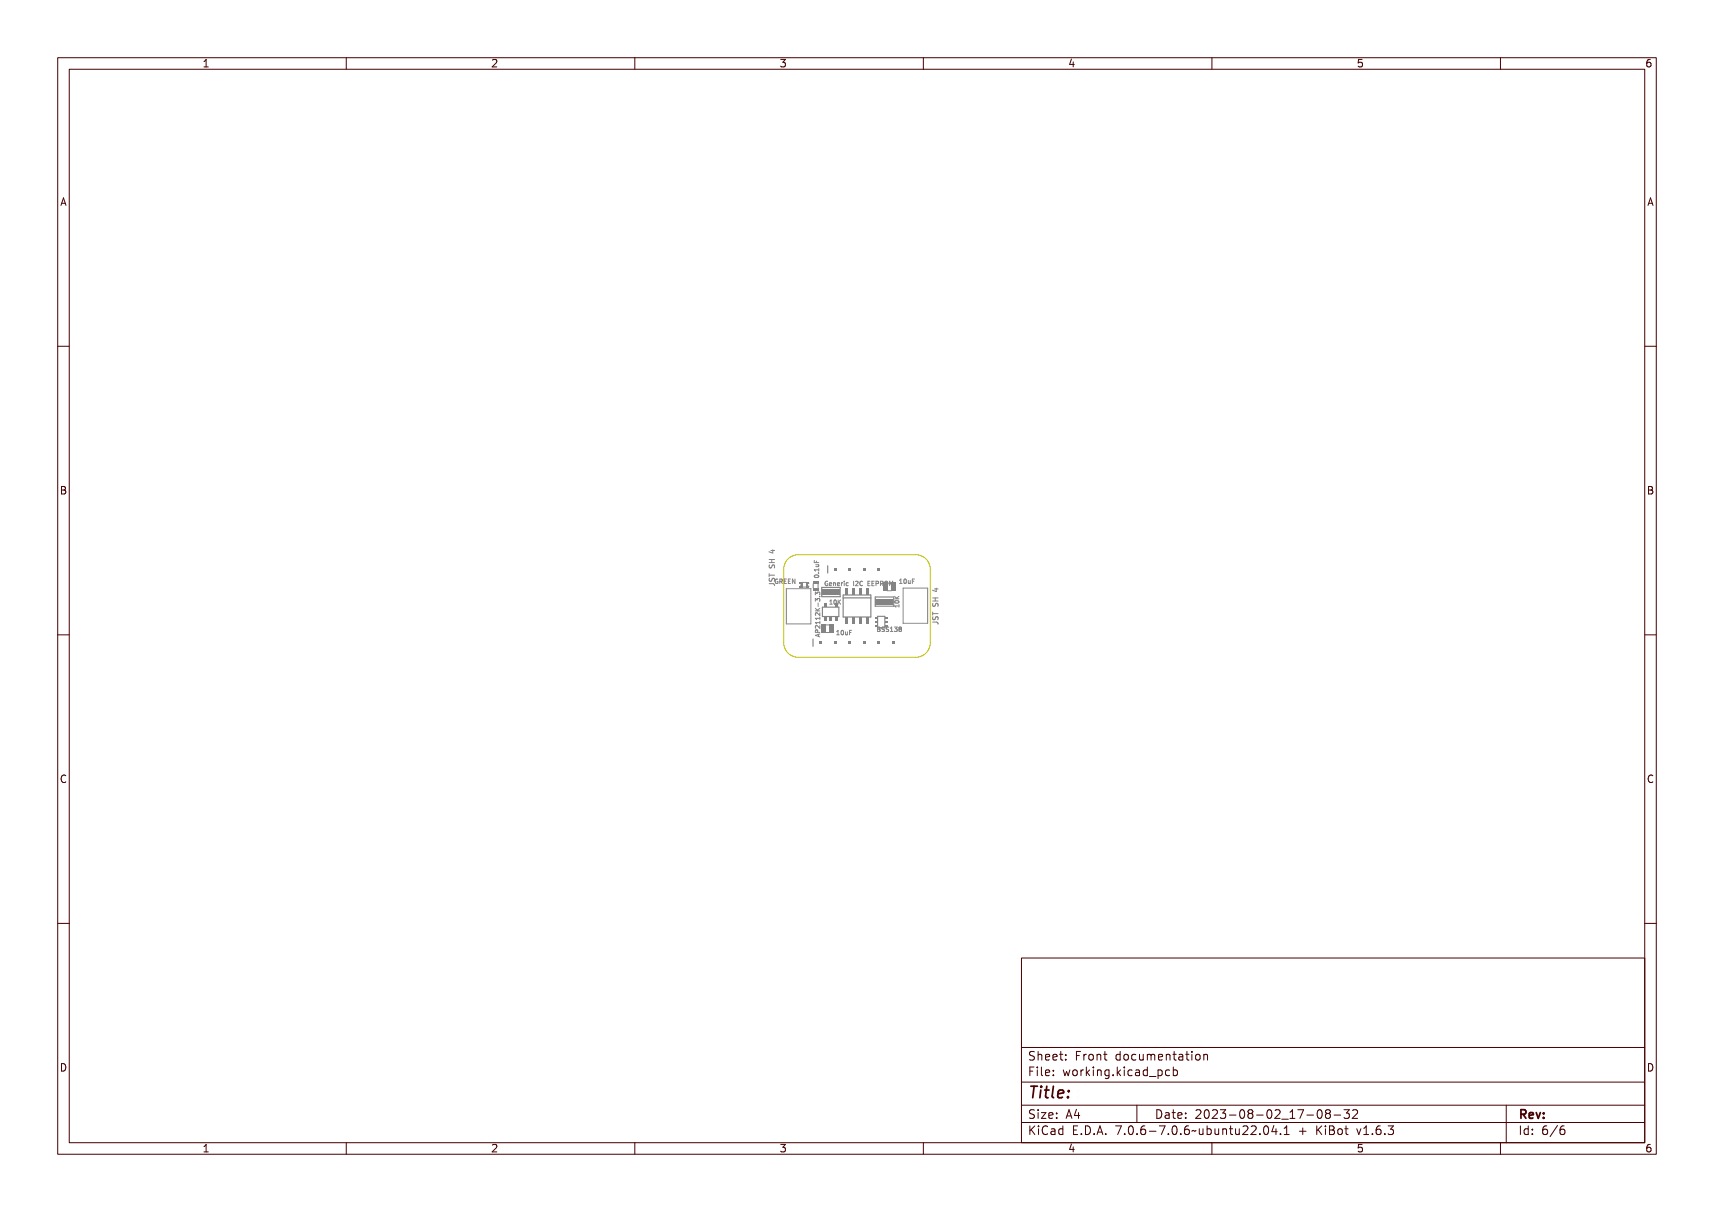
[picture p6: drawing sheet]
<svg xmlns="http://www.w3.org/2000/svg" width="297mm" height="210mm" viewBox="0 0 297 210" stroke-linecap="round" stroke-linejoin="round" font-family="sans-serif">
<defs><g id="words">
<text font-size="2.7" fill="#480000" x="178" y="190.3">Title:</text>
<g font-size="2" fill="#480000">
<text x="178" y="183.7">Sheet: Front documentation</text>
<text x="178" y="186.5">File: working.kicad_pcb</text>
<text x="178" y="193.9">Size: A4</text>
<text x="178" y="196.6">KiCad E.D.A. 7.0.6-7.0.6~ubuntu22.04.1 + KiBot v1.6.3</text>
<text x="200" y="193.9">Date: 2023-08-02_17-08-32</text>
<text x="263" y="196.6">Id: 6/6</text>
<text x="263" y="193.9">Rev:</text>
</g>
<g font-size="1.7" fill="#480000">
<text x="35" y="11.7">1</text>
<text x="85" y="11.7">2</text>
<text x="135" y="11.7">3</text>
<text x="185" y="11.7">4</text>
<text x="235" y="11.7">5</text>
<text x="285" y="11.7">6</text>
<text x="10.5" y="35.7">A</text>
<text x="285.5" y="35.7">A</text>
<text x="10.5" y="85.6">B</text>
<text x="285.5" y="85.6">B</text>
<text x="10.5" y="135.7">C</text>
<text x="285.5" y="135.7">C</text>
<text x="10.5" y="185.6">D</text>
<text x="285.5" y="185.6">D</text>
<text x="35" y="199.7">1</text>
<text x="85" y="199.7">2</text>
<text x="135" y="199.7">3</text>
<text x="185" y="199.7">4</text>
<text x="235" y="199.7">5</text>
<text x="285" y="199.7">6</text>
</g>
<g font-size="1" fill="#848484">
<text x="134.8" y="101.1">GREEN</text>
<text x="141.9" y="100.2" transform="rotate(-90 141.9 100.2)">0.1uF</text>
<text x="142.8" y="101.5">Generic I2C EEPROM</text>
<text x="156.1" y="101.1">10uF</text>
<text x="143.6" y="104.7">10K</text>
<text x="142.1" y="110.5" transform="rotate(-90 142.1 110.5)">AP2112K-3.3</text>
<text x="144.8" y="110">10uF</text>
<text x="152.6" y="109.5">BSS138</text>
</g>
</g></defs>
<g fill="none" stroke="#848484" stroke-width=".17">
<path d="M133.3 99.4v.5M133.3 99.7h.9M133.3 97.5h.9M133.3 96.9h.9M133.3 97.9l.1 .5h.2l.2-.4 .2-.1 .2 .2v.3M133.4 99.5h.1v.2h.8v.2h-.8v.2h-.1zM133.4 97.3h.9v.1h-.4v.3h.4v.1h-.9v-.1h.4v-.3h-.4zM133.4 95.9h.6l.1-.2 .2 .3h-.2v.4h-.1l-.6-.4zM133.5 98.1h.1a.18 .18 0 0 0 0 .3 .18 .18 0 0 0 .2-.1 .29 .29 0 0 1 .5-.2 .29 .29 0 0 1-.1 .5v-.1a.22 .22 0 0 0 0-.3 .22 .22 0 0 0-.3 0 .22 .22 0 0 0 0 .3 .29 .29 0 0 1-.4 0 .29 .29 0 0 1 0-.4zM133.5 96h.5v.3zM133.6 95.4h.6M133.7 96.9v.6"/>
<path d="M133.9 95.3v.5l-.7-.2M141.1 98.6h.7l.1-.2v.5l-.1-.2h-.6l.1 .2h-.1zM141.1 97.2l.1 .3h.3v-.3v.3h.4v.1h-.8zM141.2 99.8l.5-.1 .2 .1a.37 .37 0 0 1-.4 .4 .37 .37 0 0 1-.3-.4zM141.2 99.9a.34 .34 0 0 1 .6 .1 .34 .34 0 0 1-.6-.1zM141.3 97.8h.6l-.1 .1a.18 .18 0 0 1 .1 .3 .18 .18 0 0 1-.2 .1h-.4v-.1h.5v-.2l-.5-.1zM141.7 99.2h.2v.2h-.2zM133.3 101.1l.8 .1 .1 .3M133.3 100.2v.4l.2 .1 .2-.1 .2-.4h.2l.1 .5M133.4 101.1h.6a.26 .26 0 0 1 .3 .2 .26 .26 0 0 1-.1 .3 .21 .21 0 0 0 .1-.2 .21 .21 0 0 0-.3-.2h-.5v.2h-.1zM133.5 100.3l.1 .1a.18 .18 0 0 0 0 .3 .18 .18 0 0 0 .2-.2 .29 .29 0 0 1 .5-.2 .29 .29 0 0 1-.1 .5 .22 .22 0 0 0 0-.3 .22 .22 0 0 0-.3-.1 .22 .22 0 0 0 0 .3 .29 .29 0 0 1-.4 0 .29 .29 0 0 1 0-.4zM134.6 100.3a.42 .42 0 0 0-.3 .4 .42 .42 0 0 0 .3 .4"/>
<path d="M135 100.5l.3-.1 .1 .1a.27 .27 0 0 0-.4 .2 .27 .27 0 0 0 .3 .3l-.1-.2h.2v.3a.37 .37 0 0 1-.5-.1 .37 .37 0 0 1 .1-.5zM135.5 100.4h.2a.21 .21 0 0 1 .3 .1 .21 .21 0 0 1-.1 .3l.2 .3-.4-.3h-.1v.3h-.1zM135.6 100.5h.1a.14 .14 0 0 1 .2 .1 .14 .14 0 0 1-.1 .1h-.2zM136.2 100.4h.4l-.3 .1v.2h.3l-.3 .1v.2l.3 .1h-.4zM136.8 100.4h.5l-.4 .1v.2h.3l-.3 .1v.2l.4 .1h-.5zM137.4 100.4h.1l.3 .6v-.6h.1v.7h-.1l-.3-.6v.6h-.1zM141.3 103.1v-.5l.3 .3 .1-.3h.3v.5M141.3 110.1l.8-.3-.2 .2v.3l.2 .1-.8-.2zM141.3 108.2h.7l.1-.2v.4l-.1-.1h-.6l.1 .2h-.1zM141.3 107.6h.7l.1-.2v.4l-.1-.1h-.6l.1 .1h-.1zM141.3 106.1l.3 .3 .5-.3v.1l-.4 .3h.4v.1h-.8v-.1h.4zM141.4 108.7h.2l.4 .3 .1-.3v.4l-.6-.3-.1 .1 .1 .2h-.1z"/>
<path d="M141.4 106.9l.2-.1 .4 .4 .1-.4v.5l-.6-.4-.1 .1 .1 .3h-.1zM141.4 105h.2l.1 .1a.23 .23 0 0 1 .4-.1 .23 .23 0 0 1-.1 .4v-.1a.17 .17 0 0 0-.1-.3 .18 .18 0 0 0-.2 .3h-.1a.16 .16 0 0 0-.1-.2 .16 .16 0 0 0-.2 .1 .16 .16 0 0 0 .1 .2l-.1-.1zM141.4 103.8l.2-.1 .1 .1a.23 .23 0 0 1 .4 0 .23 .23 0 0 1-.1 .4v-.1a.17 .17 0 0 0-.1-.3 .17 .17 0 0 0-.2 .2h-.1a.16 .16 0 0 0-.1-.2 .16 .16 0 0 0-.2 .1 .16 .16 0 0 0 .1 .2h-.1zM141.4 109.3h.3l.1 .3h.3v.1h-.8zM141.4 110.1l.4-.1v.3zM141.5 109.4h.2v.2h-.3zM141.8 105.6l.1 .3zM141.9 104.5h.2v.1h-.2zM142.9 100.9l.3-.2 .1 .2a.27 .27 0 0 0-.4 .2 .27 .27 0 0 0 .3 .3l-.1-.3h.2v.4a.37 .37 0 0 1-.5-.1 .37 .37 0 0 1 .1-.5zM143.5 101h.4l.1 .3h-.4l.1 .1h.2a.28 .28 0 0 1-.4 .1 .28 .28 0 0 1 0-.5zM143.6 101.1l.2-.1 .1 .2h-.3zM143.7 104h.3v.6l.1 .1h-.4l.2-.1v-.5z"/>
<path d="M144.1 100.9l.1 .1a.18 .18 0 0 1 .2 0 .18 .18 0 0 1 .2 .2v.3l-.2-.5-.3 .5zM144.3 104.1l.1-.1a.35 .35 0 0 1 .3 .4 .35 .35 0 0 1-.3 .3l-.1-.2zM144.4 104.1a.3 .3 0 0 1 .2 .3 .3 .3 0 0 1-.2 .2zM144.8 101h.4v.3h-.4l.1 .1h.3a.28 .28 0 0 1-.4 .1 .28 .28 0 0 1 0-.5zM144.9 104h.1v.3l.4-.3-.3 .3 .3 .4-.4-.3v.3h-.1zM144.9 101.1l.1-.1 .1 .2h-.3zM144.9 109.3h.3v.6l.2 .1h-.4l.1-.1v-.5h-.2zM145.5 100.9l.1 .2 .3-.1v.1h-.3v.4h-.1zM145.6 109.4v-.1a.37 .37 0 0 1 .4 .3 .37 .37 0 0 1-.4 .4l-.1-.2zM145.7 109.4a.31 .31 0 0 1 .2 .2 .31 .31 0 0 1-.2 .3zM146 100.9h.3v.5l.2 .1h-.5l.2-.1v-.4zM146.2 109.5h.1l.1 .5 .2-.5v.5l-.1-.1a.18 .18 0 0 1-.2 .1 .18 .18 0 0 1-.1-.2z"/>
<path d="M146.2 100.7l.1 .2zM146.7 101l.2-.1 .2 .2a.2 .2 0 0 0-.3 0 .2 .2 0 0 0 0 .3 .2 .2 0 0 0 .3 0v.1a.3 .3 0 0 1-.4-.1 .3 .3 0 0 1 0-.4zM146.8 109.3h.4l-.3 .1v.2h.3l-.3 .1v.3h-.1zM147.9 100.8h.4l-.2 .1v.5l.2 .1h-.4l.1-.1v-.5zM148.5 100.8a.29 .29 0 0 1 .4 .2 .29 .29 0 0 1-.2 .3l-.1 .1 .3 .1h-.4l.3-.5-.1-.2-.2 .1zM149.2 100.9l.2-.2 .2 .2a.26 .26 0 0 0-.4 .2 .26 .26 0 0 0 .4 .3v.1a.38 .38 0 0 1-.5-.2 .38 .38 0 0 1 .1-.4zM150.4 100.8h.4l-.3 .1v.2h.3l-.3 .1v.2l.3 .1h-.4zM151 100.8h.4l-.3 .1v.2h.3l-.3 .1v.2l.3 .1h-.4zM151.6 100.8h.2a.24 .24 0 0 1 .3 .3 .24 .24 0 0 1-.4 .1v.3h-.1zM151.7 100.8h.1a.14 .14 0 0 1 .2 .2 .14 .14 0 0 1-.2 .1h-.1zM152.1 109h.2M152.2 100.8h.2a.21 .21 0 0 1 .3 .1 .21 .21 0 0 1-.2 .3l.3 .3-.4-.3h-.1v.3h-.1z"/>
<path d="M152.3 100.8h.1a.14 .14 0 0 1 .2 .2 .14 .14 0 0 1-.2 .1h-.1zM152.3 109l.1 .1M152.4 108.7l-.3-.1v.8h.3M152.4 109h-.1M152.7 108.7h.2a.18 .18 0 0 1 .3 .1 .18 .18 0 0 1-.1 .3 .21 .21 0 0 1 .1 .2 .21 .21 0 0 1-.3 .2h-.2zM152.8 109.1h.1a.14 .14 0 0 1 .2 .1 .14 .14 0 0 1-.2 .2h-.1zM152.8 108.8h.3v.2h-.3zM152.9 100.8h.1a.37 .37 0 0 1 .3 .3 .37 .37 0 0 1-.3 .4l-.2-.2zM153 100.9a.31 .31 0 0 1 .2 .2 .31 .31 0 0 1-.2 .3zM153.4 108.7h.4v.1h-.3a.18 .18 0 0 0 0 .2 .18 .18 0 0 0 .2 .1 .23 .23 0 0 1 0 .3 .23 .23 0 0 1-.4-.1l.1 .1a.18 .18 0 0 0 .3-.2 .18 .18 0 0 0-.3-.1zM153.4 100.8h.2l.1 .3 .1-.3h.2v.7h-.1v-.6l-.2 .3-.2-.3v.6h-.1zM153.7 101h.8"/>
<path d="M153.7 102.4h.8M154 108.7h.4v.1h-.3a.18 .18 0 0 0 0 .2 .18 .18 0 0 0 .2 .1 .23 .23 0 0 1 0 .3 .23 .23 0 0 1-.3-.1l.1 .1a.18 .18 0 0 0 .2-.2 .18 .18 0 0 0-.2-.1zM154.2 100.7l.2 .6 .3-.6v.8M154.6 108.7h.3v.7l.2 .1h-.5l.2-.1v-.6h-.2zM155 103.8h.8M155 103.3l.5 .5M155.1 104.2a.36 .36 0 0 1 .4-.2 .36 .36 0 0 1 .2 .4 .36 .36 0 0 1-.4 .2 .36 .36 0 0 1-.2-.4zM155.1 104.6h.6l.1-.2v.4l-.1-.2h-.5l-.1 .2zM155.1 103.2l.3 .2 .4-.2-.4 .3 .4 .1v.1h-.7v-.1h.3zM155.2 103.9l.4-.1 .2 .1a.35 .35 0 0 1-.4 .4 .35 .35 0 0 1-.3-.4zM155.2 104a.27 .27 0 0 1 .3-.1 .27 .27 0 0 1 .2 .2h-.5zM155.2 108.7h.1a.21 .21 0 0 1 .3 0 .21 .21 0 0 1-.1 .4 .23 .23 0 0 1 .1 .3 .23 .23 0 0 1-.4-.1l.1 .1a.17 .17 0 0 0 .3-.1 .18 .18 0 0 0-.3-.2v-.1a.16 .16 0 0 0 .2-.1 .16 .16 0 0 0-.1-.2 .16 .16 0 0 0-.2 .1z"/>
<path d="M155.8 104.8v.4M155.8 105h-.8l.2 .2M155.8 103.3l-.4 .4M155.9 108.7a.21 .21 0 0 1 .3 0 .21 .21 0 0 1 0 .4 .22 .22 0 0 1 0 .3 .22 .22 0 0 1-.3 0 .22 .22 0 0 1 .1-.3l-.2-.2zM156.2 100.4h.3v.6l.2 .1h-.5l.2-.1v-.5h-.2zM156.9 100.5v-.1a.37 .37 0 0 1 .4 .4 .37 .37 0 0 1-.4 .3l-.1-.2zM157 100.5a.31 .31 0 0 1 .2 .3 .31 .31 0 0 1-.2 .3zM157.5 100.6l.2 .5 .2-.5v.5h-.1a.18 .18 0 0 1-.2 0 .18 .18 0 0 1-.1-.2zM158.1 100.4h.4l-.3 .1v.2h.3l-.3 .1v.3h-.1zM161.6 107.8h.8l.1 .3M161.6 106.1v.5M161.6 106.3h.9"/>
<path d="M161.6 104.1h.9M161.6 103.6h.9M161.7 104.5v.5h.3l.1-.4 .3-.1 .1 .2v.4M161.7 106.9l-.1 .3 .2 .2 .2-.1 .2-.4h.3v.5M161.8 107.8h.6a.26 .26 0 0 1 .3 .2 .26 .26 0 0 1-.2 .3 .21 .21 0 0 0 .1-.3 .21 .21 0 0 0-.2-.1h-.5v.2h-.1zM161.8 106.1h.1v.3h.8v.1h-.8v.3h-.1zM161.8 103.9h.9v.1h-.5v.4h.5v.1h-.9v-.1h.3v-.4h-.3zM161.8 102.5h.6l.1-.1 .2 .2h-.2v.4h-.2l-.5-.3zM161.8 107h.1a.21 .21 0 0 0 0 .3 .21 .21 0 0 0 .3 0 .21 .21 0 0 0 0-.2 .28 .28 0 0 1 .4 0 .28 .28 0 0 1-.1 .4v-.1a.22 .22 0 0 0 .1-.3 .22 .22 0 0 0-.3 0 .22 .22 0 0 0-.1 .3 .29 .29 0 0 1-.4 0 .29 .29 0 0 1 0-.4zM161.8 104.7l.1 .1a.18 .18 0 0 0 0 .3 .18 .18 0 0 0 .2-.2 .29 .29 0 0 1 .5-.1 .29 .29 0 0 1-.1 .4 .22 .22 0 0 0 .1-.3 .22 .22 0 0 0-.3-.1 .22 .22 0 0 0-.1 .3 .29 .29 0 0 1-.4 0 .29 .29 0 0 1 0-.4zM161.9 102.6h.5v.3zM161.9 102h.6"/>
<path d="M162.1 103.6v.5M162.2 101.9v.6l-.6-.2"/>
<circle cx="141.5" cy="99.9" r=".07"/>
<circle cx="144.5" cy="104.4" r=".06"/>
<circle cx="145.8" cy="109.6" r=".07"/>
<circle cx="155.4" cy="104" r=".06"/>
<circle cx="156.1" cy="108.9" r=".13"/>
<circle cx="156.1" cy="109.2" r=".15"/>
<circle cx="157" cy="100.8" r=".07"/>
</g>
<g fill="#848484">
<path d="M153 101h.7v1.4h-.7z" fill-rule="evenodd"/>
<path d="M154.4 101h.8v1.4h-.8z" fill-rule="evenodd"/>
</g>
<path d="M140.9 110.7v1.3" fill="none" stroke="#848484" stroke-width=".2"/>
<g fill="#848484">
<path d="M141.9 111.1h.5v.5h-.5z" fill-rule="evenodd"/>
<path d="M144.4 111.1h.5v.5h-.5z" fill-rule="evenodd"/>
<path d="M147 111.1h.5v.5h-.5z" fill-rule="evenodd"/>
<path d="M149.5 111.1h.5v.5h-.5z" fill-rule="evenodd"/>
<path d="M152.1 111.1h.5v.5h-.5z" fill-rule="evenodd"/>
<path d="M154.6 111.1h.5v.5h-.5z" fill-rule="evenodd"/>
</g>
<path d="M140.9 101.2v.7M141.8 101.2v.7" fill="none" stroke="#848484" stroke-width=".17"/>
<g fill="#848484">
<path d="M140.9 100.7h.9v.5h-.9z" fill-rule="evenodd"/>
<path d="M140.9 101.8h.9v.5h-.9z" fill-rule="evenodd"/>
</g>
<path d="M151.7 103.4h3.2v1.6h-3.2z" fill="none" stroke="#848484" stroke-width=".2"/>
<path d="M151.7 103.7h3.1v1h-3.1z" fill-rule="evenodd" fill="#848484"/>
<path d="M143 108.3h.8M143.1 109.6h.7" fill="none" stroke="#848484" stroke-width=".17"/>
<g fill="#848484">
<path d="M142.3 108.2h.8v1.5h-.8z" fill-rule="evenodd"/>
<path d="M143.8 108.2h.7v1.5h-.7z" fill-rule="evenodd"/>
</g>
<path d="M136.3 102h4.2v6.1h-4.2z" fill="none" stroke="#848484" stroke-width=".17"/>
<path d="M146.1 103.1h4.8v3.8h-4.8zM146.1 103.6h4.8" fill="none" stroke="#848484" stroke-width=".2"/>
<g fill="#848484">
<path d="M150.2 107h.5v1.1h-.5z" fill-rule="evenodd"/>
<path d="M150.2 101.9h.5v1.1h-.5z" fill-rule="evenodd"/>
<path d="M148.9 107h.5v1.1h-.5z" fill-rule="evenodd"/>
<path d="M148.9 101.9h.5v1.1h-.5z" fill-rule="evenodd"/>
<path d="M147.6 107h.5v1.1h-.5z" fill-rule="evenodd"/>
<path d="M147.6 101.9h.5v1.1h-.5z" fill-rule="evenodd"/>
<path d="M146.4 107h.4v1.1h-.4z" fill-rule="evenodd"/>
<path d="M146.4 101.9h.4v1.1h-.4z" fill-rule="evenodd"/>
</g>
<path d="M156.5 101.9h4.2v6.1h-4.2z" fill="none" stroke="#848484" stroke-width=".17"/>
<path d="M143.4 98v1.3" fill="none" stroke="#848484" stroke-width=".2"/>
<g fill="#848484">
<path d="M144.4 98.4h.5v.5h-.5z" fill-rule="evenodd"/>
<path d="M147 98.4h.5v.5h-.5z" fill-rule="evenodd"/>
<path d="M149.5 98.4h.5v.5h-.5z" fill-rule="evenodd"/>
<path d="M152.1 98.4h.5v.5h-.5z" fill-rule="evenodd"/>
</g>
<g fill="none" stroke="#848484" stroke-width=".17">
<path d="M138.6 101a.3 .3 0 0 1 .2 .3 .3 .3 0 0 1-.2 .3M139 101.7h.7M139 100.9h.7M140.2 101a.27 .27 0 0 0-.3 .3 .27 .27 0 0 0 .3 .3"/>
<circle cx="138.7" cy="101.7" r=".08"/>
</g>
<g fill="#848484">
<path d="M138.5 101.6h.2v.2h-.2z" fill-rule="evenodd"/>
<path d="M138.6 101.7l.4 .1z" fill-rule="evenodd"/>
<path d="M138.8 100.9h.2v.9h-.2z" fill-rule="evenodd"/>
<path d="M139.7 101.6h.5v.2h-.5z" fill-rule="evenodd"/>
<path d="M139.7 101h.2v.6h-.2z" fill-rule="evenodd"/>
<path d="M139.9 101.5l.1 .1z" fill-rule="evenodd"/>
<path d="M139.9 101l.1 .1z" fill-rule="evenodd"/>
<path d="M138.5 100.9h.3v.2h-.3z" fill-rule="evenodd"/>
<path d="M139.7 100.9h.5v.2h-.5z" fill-rule="evenodd"/>
</g>
<path d="M142.5 105.2h2.9v1.6h-2.9z" fill="none" stroke="#848484" stroke-width=".2"/>
<g fill="#848484">
<path d="M142.7 104.5h.5v.7h-.5z" fill-rule="evenodd"/>
<path d="M142.7 106.9h.5v.6h-.5z" fill-rule="evenodd"/>
<path d="M143.7 106.9h.5v.6h-.5z" fill-rule="evenodd"/>
<path d="M144.6 104.5h.5v.7h-.5z" fill-rule="evenodd"/>
<path d="M144.6 106.9h.5v.6h-.5z" fill-rule="evenodd"/>
</g>
<path d="M152.1 106.8h1.2v2h-1.2z" fill="none" stroke="#848484" stroke-width=".2"/>
<g fill="#848484">
<path d="M151.6 108.3h.4v.3h-.4z" fill-rule="evenodd"/>
<path d="M153.4 108.3h.3v.3h-.3z" fill-rule="evenodd"/>
<path d="M151.6 107.7h.4v.2h-.4z" fill-rule="evenodd"/>
<path d="M153.4 107.7h.3v.2h-.3z" fill-rule="evenodd"/>
<path d="M151.6 107h.4v.3h-.4z" fill-rule="evenodd"/>
<path d="M153.4 107h.3v.3h-.3z" fill-rule="evenodd"/>
</g>
<path d="M142.4 101.8h3.2v1.6h-3.2z" fill="none" stroke="#848484" stroke-width=".2"/>
<path d="M142.4 102.1h3.1v1h-3.1z" fill-rule="evenodd" fill="#848484"/>
<path d="M136.8 96.7l1-.5 .5-.1h20.4a2.54 2.54 0 0 1 2.5 2.6v12.7a2.54 2.54 0 0 1-2.5 2.5h-20.4a2.54 2.54 0 0 1-2.5-2.5v-12.7a2.53 2.53 0 0 1 1-2z" fill="none" stroke="#c2c200" stroke-width=".17"/>
<g fill="none" stroke="#480000" stroke-width=".17">
<path d="M10 10h277v190h-277zM12 12h273v186h-273zM60 10v2M110 10v2M160 10v2M210 10v2M260 10v2M10 60h2M285 60h2M10 110h2M285 110h2M10 160h2"/>
<path d="M285 160h2M177 166h108v32h-108zM60 198v2M110 198v2M160 198v2M177 181.5h108M177 187.5h108M177 191.5h108M177 194.5h108M178.1 195.2h.2v.6l.6-.6h.3l-.6 .6 .6 .8h-.2l-.5-.7-.2 .2v.5h-.2zM178.2 185h.9v.2h-.7v.4h.6v.2h-.6v.7h-.2zM178.3 182.4l.5-.1h.2v.2a.31 .31 0 0 0-.5-.1 .31 .31 0 0 0 0 .5 .5 .5 0 0 1 .6 .6 .5 .5 0 0 1-.8 .2l-.1-.2a.34 .34 0 0 0 .4 .1 .34 .34 0 0 0 .1-.5 .47 .47 0 0 1-.5-.2 .47 .47 0 0 1 .1-.5z"/>
<path d="M178.3 192.5l.5-.1h.2v.2a.31 .31 0 0 0-.5-.1 .31 .31 0 0 0 0 .5 .5 .5 0 0 1 .6 .6 .5 .5 0 0 1-.8 .2l-.1-.2a.34 .34 0 0 0 .4 .1 .34 .34 0 0 0 .1-.5 .47 .47 0 0 1-.5-.2 .47 .47 0 0 1 .1-.5zM179.4 182.2h.2v.6a.35 .35 0 0 1 .4-.1 .35 .35 0 0 1 .2 .4v.6h-.2v-.8h-.4v.8h-.2zM179.5 185.4h.4v.9h.4v.2h-.9v-.2h.3v-.8h-.2zM179.5 192.8h.4v.9h.4v.1h-.9v-.1h.3v-.8h-.2zM179.5 195.6h.4v.9h.4v.1h-.9v-.1h.3v-.8h-.2zM179.7 184.9h.2v.3h-.2zM179.7 192.3h.2v.3h-.2zM179.7 195.1h.2v.3h-.2zM180.6 184.9h.4v1.3l.4 .1v.2l-.5-.2v-1.2h-.3zM180.6 192.8h.8v.1l-.6 .8h.6v.1h-.8v-.1l.6-.8h-.6zM180.7 182.8a.49 .49 0 0 1 .6-.1 .49 .49 0 0 1 .2 .5h-.8a.42 .42 0 0 0 .3 .4 .42 .42 0 0 0 .4-.1v.2a.6 .6 0 0 1-.8-.1 .6 .6 0 0 1 .1-.8zM180.7 195.4l.5-.2h.3v.2a.43 .43 0 0 0-.6 0 .43 .43 0 0 0-.2 .5 .43 .43 0 0 0 .2 .5 .43 .43 0 0 0 .6 0v.2a.66 .66 0 0 1-.8-.1 .66 .66 0 0 1-.1-.8z"/>
<path d="M180.8 182.9l.4-.1 .1 .3h-.6zM181.8 195.6h.2a.45 .45 0 0 1 .5 0 .45 .45 0 0 1 .1 .4v.6h-.1v-.1a.38 .38 0 0 1-.5 .2 .38 .38 0 0 1-.2-.5 .38 .38 0 0 1 .4-.2h.3a.35 .35 0 0 0-.3-.4 .35 .35 0 0 0-.4 .2zM181.9 182.8a.49 .49 0 0 1 .6-.1 .49 .49 0 0 1 .2 .5h-.8a.42 .42 0 0 0 .3 .4 .42 .42 0 0 0 .5-.1v.2a.6 .6 0 0 1-.9-.1 .6 .6 0 0 1 .1-.8zM181.9 185.5a.49 .49 0 0 1 .6-.1 .49 .49 0 0 1 .2 .5h-.8a.42 .42 0 0 0 .3 .4 .42 .42 0 0 0 .5-.1v.2a.6 .6 0 0 1-.9-.1 .6 .6 0 0 1 .1-.8zM181.9 192.9a.49 .49 0 0 1 .6-.1 .49 .49 0 0 1 .2 .5h-.8a.42 .42 0 0 0 .3 .4 .42 .42 0 0 0 .5-.1v.2a.6 .6 0 0 1-.9-.1 .6 .6 0 0 1 .1-.8zM182 196.2l.5-.1a.31 .31 0 0 1-.2 .4 .31 .31 0 0 1-.4-.1zM182 182.9l.4-.1 .1 .3h-.6zM182 185.6l.4-.1 .1 .3h-.6zM182 193l.4-.1 .1 .3h-.6zM183 195.7l.4-.2 .2 .2v-.6h.2v1.5h-.2v-.1a.42 .42 0 0 1-.5 .1 .42 .42 0 0 1-.2-.5zM183.2 195.8l.1-.1a.4 .4 0 0 1 .3 .4 .4 .4 0 0 1-.3 .4l-.2-.2zM183.2 182.3h.2v.4h.4v.1h-.4l.1 .8h.3v.1h-.2a.3 .3 0 0 1-.4-.3v-.6h-.3v-.1h.3z"/>
<path d="M183.3 185.4h.2v.3h-.2zM183.3 186.2h.2v.3h-.2zM183.3 192.8h.2v.3h-.2zM183.3 193.6h.2v.2h-.2zM184.5 182.7h.2v.3h-.2zM184.5 183.5h.2v.2h-.2zM185.2 185.4h.2l.2 .8 .1-.5h.2l.2 .5 .1-.8h.2l-.2 1.1h-.2l-.2-.7-.2 .7h-.1zM185.4 195.2h.9v.2h-.7v.4h.6v.2h-.6v.5h.7v.1h-.9zM185.7 192.4h.2l.5 1.4h-.2l-.1-.3h-.5l-.1 .3h-.2zM185.8 192.6l.2 .7h-.4zM186.6 182.3h.9v.2h-.7v.4h.6v.2h-.6v.6h-.2zM186.7 185.5a.52 .52 0 0 1 .8 .4 .52 .52 0 0 1-.8 .4l-.1-.4z"/>
<path d="M186.8 185.6l.1-.1a.39 .39 0 0 1 .4 .4 .39 .39 0 0 1-.4 .4l-.1-.2zM186.9 196.4h.2v.2h-.2zM187.1 192.4h.2v.9h.2v.2h-.2v.3h-.2v-.3h-.6v-.2zM187.1 192.6v.7h-.4zM187.8 195.2a.76 .76 0 0 1 .9 .7 .76 .76 0 0 1-.9 .7zM188 195.4a.57 .57 0 0 1 .5 .5 .57 .57 0 0 1-.5 .6zM188 182.7h.2v.2a.3 .3 0 0 1 .3-.3 .3 .3 0 0 1 .3 .3 .37 .37 0 0 0-.5-.1 .37 .37 0 0 0-.1 .4v.5h-.2zM188 185.4h.2v.2a.3 .3 0 0 1 .3-.3 .3 .3 0 0 1 .3 .3 .37 .37 0 0 0-.5-.1 .37 .37 0 0 0-.1 .4v.6h-.2zM189.1 184.9h.1v.9l.5-.4h.2l-.4 .4 .5 .7h-.2l-.4-.6-.2 .1v.5h-.1zM189.1 182.8a.52 .52 0 0 1 .8 .4 .52 .52 0 0 1-.8 .4l-.1-.4zM189.2 182.9l.1-.1a.39 .39 0 0 1 .4 .4 .39 .39 0 0 1-.4 .4l-.1-.2zM189.3 196.4h.3v.2h-.3z"/>
<path d="M190.2 182.7h.2v.1a.35 .35 0 0 1 .4-.1 .35 .35 0 0 1 .3 .4v.6h-.2l-.1-.8h-.3l-.1 .8h-.2zM190.3 185.4h.4v.9h.4v.2h-.9v-.2h.4v-.8h-.3zM190.5 195.2h.3l.4 1.4h-.2l-.1-.3h-.5l-.1 .3h-.2zM190.6 184.9h.1v.3h-.1zM190.6 195.4l.2 .7h-.4zM191.4 185.4h.2v.1a.35 .35 0 0 1 .4-.1 .35 .35 0 0 1 .3 .4v.7h-.2l-.1-.9h-.3l-.1 .9h-.2zM191.7 182.3h.1v.4h.4v.1h-.4l.1 .8h.3v.1h-.2a.3 .3 0 0 1-.3-.3v-.6h-.3v-.1h.3zM191.7 196.4h.3v.2h-.3zM192.7 185.5l.3-.2 .3 .2v-.1h.2v1a.53 .53 0 0 1-.8 .4v-.2a.36 .36 0 0 0 .4 .1 .36 .36 0 0 0 .2-.4l-.1 .1a.53 .53 0 0 1-.7-.3 .53 .53 0 0 1 .2-.6zM192.8 185.6l.1-.1a.39 .39 0 0 1 .4 .4 .39 .39 0 0 1-.4 .4l-.1-.2zM193.8 195.2h.9l-.5 1.4h-.2l.5-1.2h-.7zM193.9 182.8l.3-.2 .3 .2v-.6h.2v1.5h-.2v-.1a.42 .42 0 0 1-.6 .1 .42 .42 0 0 1-.1-.5z"/>
<path d="M194.1 182.8a.4 .4 0 0 1 .4 .4 .4 .4 0 0 1-.4 .4l-.2-.4zM194.1 186.2h.3v.3h-.3zM195.1 184.9h.2v.9l.4-.4h.3l-.5 .4 .5 .7h-.2l-.4-.6-.1 .1v.5h-.2zM195.1 182.8a.52 .52 0 0 1 .8 .4 .52 .52 0 0 1-.8 .4l-.1-.4zM195.2 182.9l.1-.1a.39 .39 0 0 1 .4 .4 .39 .39 0 0 1-.4 .4l-.1-.2zM195.3 196.4h.3v.2h-.3zM196.3 185.4h.5v.9h.3v.2h-.9v-.2h.4v-.8h-.3zM196.3 195.4a.5 .5 0 0 1 .7-.1 .5 .5 0 0 1 .1 .6 .52 .52 0 0 1-.4 .8 .52 .52 0 0 1-.5-.8zM196.4 182.8a.39 .39 0 0 1 .4-.2 .39 .39 0 0 1 .3 .3 .4 .4 0 0 0-.6 0 .4 .4 0 0 0 0 .6 .4 .4 0 0 0 .6 0 .41 .41 0 0 1-.4 .3 .41 .41 0 0 1-.4-.3v-.5zM196.5 195.4a.57 .57 0 0 1 .4 .9l-.3 .2a.86 .86 0 0 1-.1-1.1zM196.6 184.9h.2v.3h-.2zM197 191.5v3"/>
<path d="M197.4 182.7h.2v.8l.2 .1 .3-.2v-.7h.2v1h-.2v-.1a.35 .35 0 0 1-.4 .2 .35 .35 0 0 1-.3-.5zM197.6 185.5a.39 .39 0 0 1 .4-.2 .39 .39 0 0 1 .3 .3 .4 .4 0 0 0-.6 0 .4 .4 0 0 0 0 .6 .4 .4 0 0 0 .6 0 .41 .41 0 0 1-.4 .3 .41 .41 0 0 1-.4-.3v-.5zM197.7 196.4h.3v.2h-.3zM198.6 182.7h.1l.2-.1a.22 .22 0 0 0 .2 .2 .22 .22 0 0 0 .2-.2l.2 .3 .1 .8h-.2v-.8l-.1-.1-.2 .1v.8h-.1v-.8l-.2-.1-.1 .1v.8h-.1zM198.7 185.4h.1a.45 .45 0 0 1 .5 0 .45 .45 0 0 1 .2 .4v.7h-.2v-.2a.38 .38 0 0 1-.5 .2 .38 .38 0 0 1-.2-.5 .38 .38 0 0 1 .5-.2h.2a.35 .35 0 0 0-.3-.4 .35 .35 0 0 0-.3 .2zM198.7 195.4l.5-.2h.2v.2a.43 .43 0 0 0-.5 0 .43 .43 0 0 0-.1 .5 .48 .48 0 0 1 .7 0 .48 .48 0 0 1-.1 .7 .48 .48 0 0 1-.7-.1l-.1-.6zM198.8 186l.5-.1a.31 .31 0 0 1-.1 .4 .31 .31 0 0 1-.4-.1zM198.9 195.9a.29 .29 0 0 1 .4 .1 .29 .29 0 0 1-.1 .4 .29 .29 0 0 1-.4-.1zM199.9 185.5l.3-.2 .3 .2v-.6h.2v1.6h-.2v-.2a.42 .42 0 0 1-.5 .1 .42 .42 0 0 1-.2-.5zM199.9 182.8a.49 .49 0 0 1 .6-.1 .49 .49 0 0 1 .2 .5h-.7a.42 .42 0 0 0 .2 .4 .42 .42 0 0 0 .5-.1v.2a.6 .6 0 0 1-.8-.1 .6 .6 0 0 1 0-.8zM200 196h.5v.2h-.5zM200 185.6l.1-.1a.39 .39 0 0 1 .4 .4 .39 .39 0 0 1-.4 .4l-.1-.2z"/>
<path d="M200.1 182.9l.3-.1 .2 .3h-.6zM200.1 192.4a.76 .76 0 0 1 1 .7 .76 .76 0 0 1-1 .7zM200.3 192.6a.57 .57 0 0 1 .6 .5 .57 .57 0 0 1-.6 .6zM200.9 186.8l1.2 .1zM201 195.2h.9l-.5 1.4h-.2l.5-1.2h-.7zM201.1 182.7h.1v.1a.35 .35 0 0 1 .5-.1 .35 .35 0 0 1 .2 .4v.6h-.2v-.8h-.4l-.1 .8h-.1zM201.4 192.8h.2a.45 .45 0 0 1 .5 0 .45 .45 0 0 1 .1 .4v.6h-.1v-.1a.38 .38 0 0 1-.5 .2 .38 .38 0 0 1-.2-.5 .38 .38 0 0 1 .4-.2h.3a.35 .35 0 0 0-.3-.4 .35 .35 0 0 0-.4 .2zM201.6 193.4l.5-.1a.31 .31 0 0 1-.2 .4 .31 .31 0 0 1-.4-.1zM202.2 185.4h.2v.1a.46 .46 0 0 1 .6 0 .46 .46 0 0 1 .1 .6 .39 .39 0 0 1-.2 .4 .39 .39 0 0 1-.5-.2v.6h-.2zM202.5 182.3h.2v.4h.4v.1h-.4v.8h.4v.1h-.2a.3 .3 0 0 1-.4-.3v-.6h-.3v-.1h.3zM202.5 185.6l.1-.1a.4 .4 0 0 1 .4 .4 .4 .4 0 0 1-.4 .4l-.2-.2zM202.5 196.4h.3v.2h-.3z"/>
<path d="M202.8 192.4h.2v.4h.4v.1h-.4l.1 .8h.3v.1h-.2a.3 .3 0 0 1-.4-.3v-.6h-.3v-.1h.3zM203.5 182.7h.2a.45 .45 0 0 1 .4 0 .45 .45 0 0 1 .2 .4v.6h-.2v-.1a.38 .38 0 0 1-.5 .2 .38 .38 0 0 1-.2-.5 .38 .38 0 0 1 .5-.2h.2a.35 .35 0 0 0-.2-.4 .35 .35 0 0 0-.4 .2zM203.5 195.4a.5 .5 0 0 1 .7-.1 .5 .5 0 0 1 .1 .6 .52 .52 0 0 1-.4 .8 .52 .52 0 0 1-.5-.8zM203.6 185.5a.39 .39 0 0 1 .4-.2 .39 .39 0 0 1 .3 .3 .4 .4 0 0 0-.5 0 .4 .4 0 0 0 0 .6 .4 .4 0 0 0 .5 0 .41 .41 0 0 1-.4 .3 .41 .41 0 0 1-.4-.3v-.5zM203.7 183.3l.4-.1a.31 .31 0 0 1-.1 .4 .31 .31 0 0 1-.4-.1zM203.7 195.4a.57 .57 0 0 1 .4 .9l-.2 .2a.86 .86 0 0 1-.2-1.1zM203.9 192.9a.49 .49 0 0 1 .6-.1 .49 .49 0 0 1 .2 .5h-.8a.42 .42 0 0 0 .3 .4 .42 .42 0 0 0 .5-.1v.2a.6 .6 0 0 1-.9-.1 .6 .6 0 0 1 .1-.8zM204 193l.4-.1 .1 .3h-.6zM204.7 184.9h.1v.6a.45 .45 0 0 1 .7 0 .45 .45 0 0 1 0 .6 .39 .39 0 0 1-.2 .4 .39 .39 0 0 1-.5-.2v.2h-.1zM204.9 182.3h.2v.4h.4v.1h-.4v.8h.4v.1h-.2a.3 .3 0 0 1-.4-.3v-.6h-.3v-.1h.3zM204.9 185.6l.1-.1a.39 .39 0 0 1 .4 .4 .39 .39 0 0 1-.4 .4l-.1-.2zM204.9 196.4h.3v.2h-.3z"/>
<path d="M205.3 192.8h.2v.3h-.2zM205.3 193.6h.2v.2h-.2zM205.9 182.7h.5v.9h.3v.1h-.9v-.1h.4v-.8h-.3zM205.9 195.4l.5-.2h.2v.2a.43 .43 0 0 0-.5 0 .43 .43 0 0 0-.1 .5 .48 .48 0 0 1 .7 0 .48 .48 0 0 1-.1 .7 .48 .48 0 0 1-.7-.1l-.1-.6zM206.1 195.9a.29 .29 0 0 1 .4 .1 .29 .29 0 0 1-.1 .4 .29 .29 0 0 1-.4-.1zM206.2 182.2h.2v.3h-.2zM207 196l.3-.1 .5 .1 .2-.1a.38 .38 0 0 1-.7 .2l-.3 .1zM207.1 182.8a.52 .52 0 0 1 .8 .4 .52 .52 0 0 1-.8 .4l-.1-.4zM207.3 182.9l.1-.1a.39 .39 0 0 1 .4 .4 .39 .39 0 0 1-.4 .4l-.2-.2zM207.4 192.5a.53 .53 0 0 1 .8 .1 .53 .53 0 0 1-.3 .7l-.3 .4h.7v.1h-.9v-.1l.3-.4a.49 .49 0 0 0 .2-.7l-.5 .1zM208.3 182.7h.1v.1a.35 .35 0 0 1 .5-.1 .35 .35 0 0 1 .2 .4v.6h-.2v-.8h-.4l-.1 .8h-.1zM208.3 195.6h.1l.1 .8 .2 .1 .2-.2v-.7h.2v1h-.2v-.1a.35 .35 0 0 1-.4 .2 .35 .35 0 0 1-.2-.5z"/>
<path d="M208.7 192.6a.5 .5 0 0 1 .6-.1 .5 .5 0 0 1 .2 .6 .52 .52 0 0 1-.5 .8 .52 .52 0 0 1-.4-.8zM208.9 192.6a.57 .57 0 0 1 .4 .9l-.3 .2a.86 .86 0 0 1-.1-1.1zM209.5 195.1h.2v.6a.45 .45 0 0 1 .6-.1 .45 .45 0 0 1 .1 .7 .39 .39 0 0 1-.3 .4 .39 .39 0 0 1-.4-.2v.1h-.2zM209.7 195.8l.1-.1a.4 .4 0 0 1 .4 .4 .4 .4 0 0 1-.4 .4l-.1-.2zM209.8 192.5a.53 .53 0 0 1 .8 .1 .53 .53 0 0 1-.3 .7l-.3 .4h.7v.1h-.9v-.1l.3-.4a.49 .49 0 0 0 .2-.7l-.5 .1zM210 198v2M210.7 195.6h.2v.8l.2 .1 .2-.2v-.7h.2v1h-.2v-.1a.35 .35 0 0 1-.4 .2 .35 .35 0 0 1-.2-.5zM211 192.4a.46 .46 0 0 1 .6 0 .46 .46 0 0 1 .1 .6l-.1 .1a.45 .45 0 0 1 .2 .6 .45 .45 0 0 1-.6 .2l-.2-.1v-.2a.35 .35 0 0 0 .5 .1 .35 .35 0 0 0 0-.5h-.3v-.2a.28 .28 0 0 0 .4-.1 .28 .28 0 0 0 0-.3 .28 .28 0 0 0-.4 0h-.2zM211.9 195.6h.2v.1a.35 .35 0 0 1 .4-.1 .35 .35 0 0 1 .2 .4v.6h-.2v-.8h-.4v.8h-.2zM212.4 193.2h.5v.2h-.5zM213.3 195.2h.2v.4h.4v.1h-.4v.8h.4v.1h-.2a.3 .3 0 0 1-.4-.3v-.6h-.3v-.1h.3zM213.5 192.6a.5 .5 0 0 1 .6-.1 .5 .5 0 0 1 .2 .6 .52 .52 0 0 1-.5 .8 .52 .52 0 0 1-.4-.8z"/>
<path d="M213.7 192.6a.57 .57 0 0 1 .4 .9l-.3 .2a.86 .86 0 0 1-.1-1.1zM214.3 195.6h.2v.8l.2 .1 .2-.2v-.7h.2v1h-.2v-.1a.35 .35 0 0 1-.4 .2 .35 .35 0 0 1-.2-.5zM214.7 192.5a.41 .41 0 0 1 .7-.1 .41 .41 0 0 1-.2 .7 .42 .42 0 0 1 .2 .6 .42 .42 0 0 1-.7 0 .42 .42 0 0 1 .2-.6l-.3-.2zM215.5 195.3a.53 .53 0 0 1 .8 .1 .53 .53 0 0 1-.3 .7l-.3 .4h.6v.1h-.9v-.1l.4-.4a.49 .49 0 0 0 .2-.8l-.5 .2zM216 193.2h.5v.2h-.5zM216.7 195.3a.53 .53 0 0 1 .8 .1 .53 .53 0 0 1-.3 .7l-.3 .4h.6v.1h-.9v-.1l.4-.4a.49 .49 0 0 0 .2-.8l-.5 .2zM217.1 192.6a.5 .5 0 0 1 .7-.1 .5 .5 0 0 1 .1 .6 .52 .52 0 0 1-.5 .8 .52 .52 0 0 1-.4-.8zM217.3 192.6a.57 .57 0 0 1 .4 .9l-.3 .2a.86 .86 0 0 1-.1-1.1zM218.2 196.4h.2v.2h-.2zM218.2 192.5a.53 .53 0 0 1 .8 .1 .53 .53 0 0 1-.3 .7l-.3 .4h.7v.1h-.9v-.1l.3-.4a.49 .49 0 0 0 .2-.7l-.5 .1zM219.2 195.4a.5 .5 0 0 1 .6-.1 .5 .5 0 0 1 .2 .6 .52 .52 0 0 1-.5 .8 .52 .52 0 0 1-.5-.8zM219.2 194.2l1.3 .1z"/>
<path d="M219.4 195.4a.57 .57 0 0 1 .3 .9l-.2 .2a.86 .86 0 0 1-.1-1.1zM220.7 192.5l.5-.1v1.3h.3v.1h-.8v-.1h.3v-1.1h-.3zM220.8 195.2h.2v.9h.2v.2h-.2v.3h-.2v-.3h-.6v-.2zM220.8 195.4v.7h-.4zM221.8 196.4h.2v.2h-.2zM221.8 192.4h.9l-.5 1.4h-.2l.5-1.2h-.7zM222.8 195.3l.5-.1v1.3h.3v.1h-.8v-.1h.3v-1.1h-.3zM223.2 193.2h.5v.2h-.5zM224.3 192.6a.5 .5 0 0 1 .7-.1 .5 .5 0 0 1 .1 .6 .52 .52 0 0 1-.4 .8 .52 .52 0 0 1-.5-.8zM224.5 192.6a.57 .57 0 0 1 .4 .9l-.2 .2a.86 .86 0 0 1-.2-1.1zM225.4 195.5h.2v.4h.4v.2h-.4v.4h-.2v-.4h-.4v-.2h.4zM225.5 192.5a.41 .41 0 0 1 .7-.1 .41 .41 0 0 1-.2 .7 .42 .42 0 0 1 .2 .6 .42 .42 0 0 1-.7 0 .42 .42 0 0 1 .2-.6l-.3-.2z"/>
<path d="M226.8 193.2h.5v.2h-.5zM227.5 195.2h.2v.6l.6-.6h.2l-.6 .6 .6 .8h-.2l-.5-.7-.1 .2v.5h-.2zM227.8 192.4a.46 .46 0 0 1 .7 0 .46 .46 0 0 1 0 .6l-.1 .1a.45 .45 0 0 1 .3 .6 .45 .45 0 0 1-.7 .2l-.2-.1v-.2a.35 .35 0 0 0 .5 .1 .35 .35 0 0 0 0-.5h-.2v-.2a.28 .28 0 0 0 .3-.1 .28 .28 0 0 0 0-.3 .28 .28 0 0 0-.4 0h-.2zM228.8 195.6h.4v.9h.4v.1h-.9v-.1h.4v-.8h-.3zM229 192.5a.53 .53 0 0 1 .8 .1 .53 .53 0 0 1-.2 .7l-.4 .4h.7v.1h-.9v-.1l.3-.4a.49 .49 0 0 0 .2-.7l-.5 .1zM229.1 195.1h.1v.3h-.1zM229.9 195.2h.4a.35 .35 0 0 1 .5 .2 .35 .35 0 0 1-.3 .5 .41 .41 0 0 1 .3 .5 .41 .41 0 0 1-.5 .2h-.4zM230.1 196h.2a.27 .27 0 0 1 .3 .2 .27 .27 0 0 1-.3 .3h-.2zM230.1 195.4h.2a.23 .23 0 0 1 .3 .2 .23 .23 0 0 1-.3 .2h-.2zM231.2 193.2h1.1M231.2 195.7a.52 .52 0 0 1 .8 .4 .52 .52 0 0 1-.8 .4l-.1-.4zM231.3 195.8l.1-.1a.39 .39 0 0 1 .4 .4 .39 .39 0 0 1-.4 .4l-.1-.2z"/>
<path d="M232.6 195.2h.1v.4h.4v.1h-.4l.1 .8h.3v.1h-.2a.3 .3 0 0 1-.3-.3v-.6h-.3v-.1h.3zM232.9 192.3h.9l-.5 .6 .4 .1v.6l-.2 .2h-.4l-.2-.2M234.4 192.4l.2-.1h.4l.2 .1v.3v.2l-.9 .9h.9M234.6 195.6h.2l.3 .9 .4-.9h.2l-.4 1h-.3zM236 195.3l.5-.1v1.3h.3v.1h-.8v-.1h.3v-1.1h-.3zM237.4 196.4h.3v.2h-.3zM238.4 195.4l.5-.2h.2v.2a.43 .43 0 0 0-.5 0 .43 .43 0 0 0-.1 .5 .48 .48 0 0 1 .7 0 .48 .48 0 0 1-.1 .7 .48 .48 0 0 1-.7-.1l-.1-.6zM238.6 195.9a.29 .29 0 0 1 .4 .1 .29 .29 0 0 1-.1 .4 .29 .29 0 0 1-.4-.1zM239.8 196.4h.3v.2h-.3zM240.7 195.2a.46 .46 0 0 1 .6 0 .46 .46 0 0 1 .1 .6l-.1 .1a.45 .45 0 0 1 .2 .6 .45 .45 0 0 1-.6 .2l-.2-.1v-.2a.35 .35 0 0 0 .5 .1 .35 .35 0 0 0 0-.5l-.3-.1v-.1a.28 .28 0 0 0 .4-.1 .28 .28 0 0 0 0-.3 .28 .28 0 0 0-.4 0h-.2zM260 198v2M261 191.5v6.5"/>
<path d="M263.2 195.2h.8v.2h-.3v1.1h.3v.1h-.8v-.1h.3v-1.1h-.3zM264.4 195.7l.3-.2 .3 .2v-.6h.2v1.5h-.2v-.1a.42 .42 0 0 1-.5 .1 .42 .42 0 0 1-.2-.5zM264.6 195.8l.1-.1a.4 .4 0 0 1 .3 .4 .4 .4 0 0 1-.3 .4l-.2-.2zM265.9 195.6h.2v.3h-.2zM265.9 196.4h.2v.2h-.2zM268.1 195.4l.5-.2h.2v.2a.43 .43 0 0 0-.5 0 .43 .43 0 0 0-.2 .5 .48 .48 0 0 1 .7 0 .48 .48 0 0 1-.1 .7 .48 .48 0 0 1-.6-.1l-.2-.6zM268.2 195.9a.29 .29 0 0 1 .4 .1 .29 .29 0 0 1 0 .4 .29 .29 0 0 1-.4-.1zM269.9 195.2h.2l-.8 1.6h-.2zM270.5 195.4l.5-.2h.2v.2a.43 .43 0 0 0-.5 0 .43 .43 0 0 0-.2 .5 .48 .48 0 0 1 .7 0 .48 .48 0 0 1 0 .7 .48 .48 0 0 1-.7-.1l-.1-.6zM270.6 195.9a.29 .29 0 0 1 .4 .1 .29 .29 0 0 1 0 .4 .29 .29 0 0 1-.4-.1z"/>
<circle cx="196.7" cy="195.9" r=".13"/>
<circle cx="203.9" cy="195.9" r=".13"/>
<circle cx="209" cy="193.1" r=".13"/>
<circle cx="213.8" cy="193.1" r=".13"/>
<circle cx="215" cy="193.4" r=".29"/>
<circle cx="215" cy="192.8" r=".25"/>
<circle cx="217.4" cy="193.1" r=".13"/>
<circle cx="219.5" cy="195.9" r=".13"/>
<circle cx="224.7" cy="193.1" r=".13"/>
<circle cx="225.9" cy="193.4" r=".29"/>
<circle cx="225.9" cy="192.8" r=".25"/>
</g>
<g fill="none" stroke="#480000" stroke-width=".3">
<path d="M178.1 188.4h1.4v.2h-.6v1.7h-.2v-1.7h-.6zM179.9 188.8h.7v1.3h.4v.2h-1.2v-.2h.5v-1.1h-.4zM180.3 188.3h.3v.3h-.3zM181.8 188.4h.2v.4h.6v.2h-.6v1l.2 .1h.4v.2a.55 .55 0 0 1-.8-.5v-.8h-.4v-.2h.4zM183 188.3h.6l.1 1.6 .1 .2h.4v.2a.54 .54 0 0 1-.8-.5v-1.4h-.4zM184.8 189a.65 .65 0 0 1 .8-.1 .65 .65 0 0 1 .3 .7h-1.1a.56 .56 0 0 0 .4 .5 .56 .56 0 0 0 .6-.1v.2a.81 .81 0 0 1-1.1-.1 .81 .81 0 0 1 .1-1.1zM185 189.1l.3-.1a.37 .37 0 0 1 .3 .4h-.8zM186.7 188.9h.3v.4h-.3zM186.7 189.9h.3v.4h-.3zM263.1 192.4a.73 .73 0 0 1 .9 .2v.3l-.3 .3 .5 .6h-.2l-.3-.4-.2-.2h-.2v.6h-.2zM263.3 192.6h.2a.26 .26 0 0 1 .3 .2 .26 .26 0 0 1-.2 .3h-.3zM264.5 192.9a.49 .49 0 0 1 .6-.1 .49 .49 0 0 1 .2 .5h-.8a.42 .42 0 0 0 .3 .4 .42 .42 0 0 0 .4-.1v.2a.6 .6 0 0 1-.8-.1 .6 .6 0 0 1 .1-.8z"/>
<path d="M264.6 193l.3-.1 .2 .3h-.6zM265.5 192.8h.2l.3 .9 .3-.9h.2l-.4 1h-.2zM267.1 192.8h.2v.3h-.2zM267.1 193.6h.2v.2h-.2z"/>
</g>
<use href="#words"/>
</svg>
